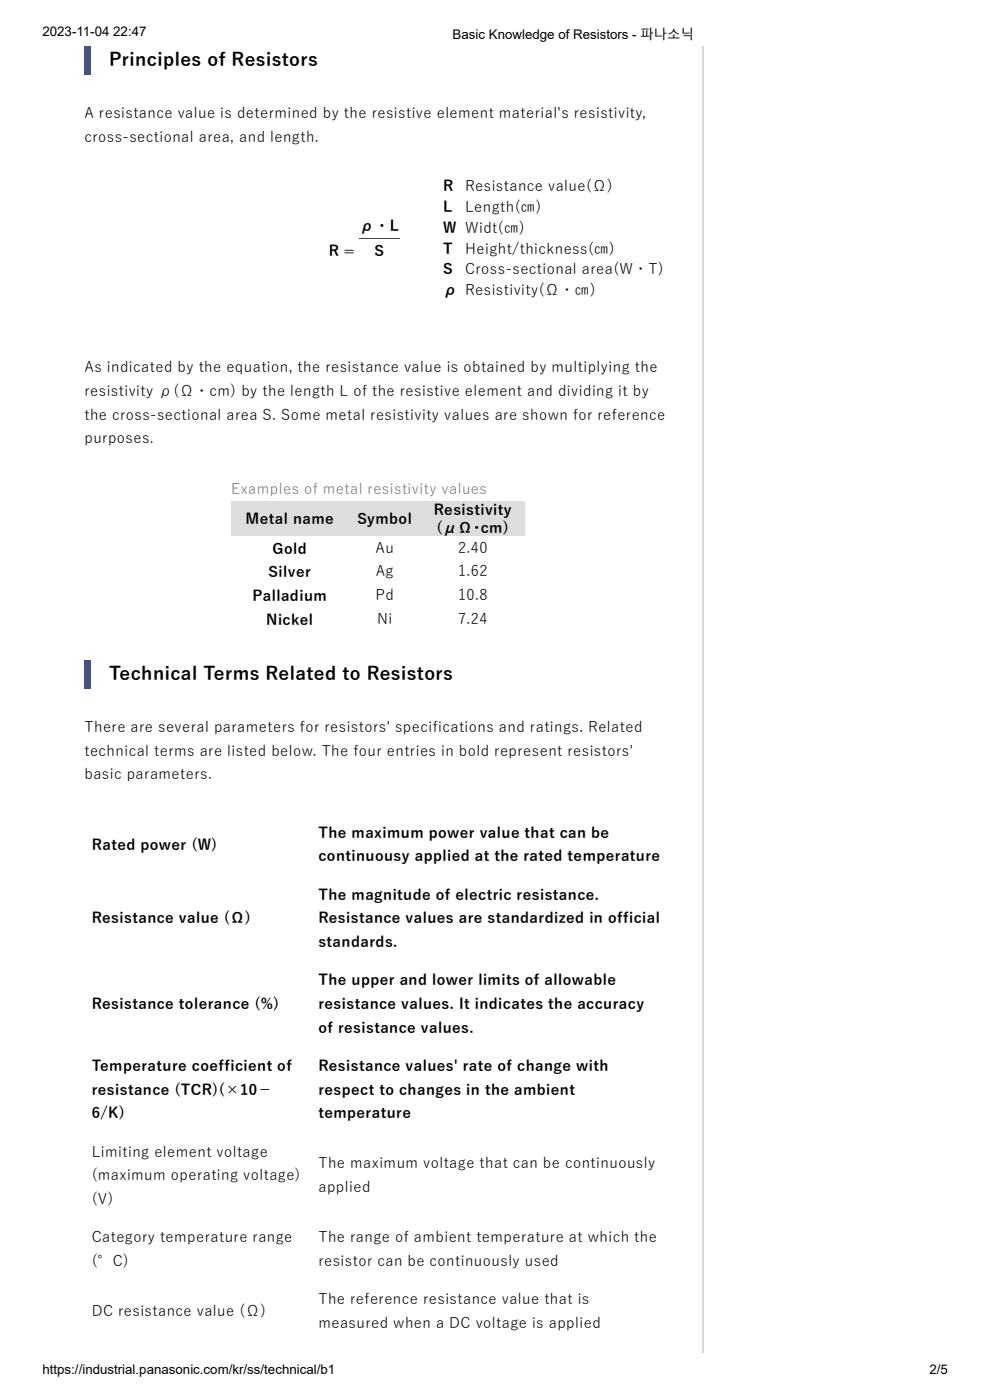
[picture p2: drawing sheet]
<svg xmlns="http://www.w3.org/2000/svg" width="210mm" height="297mm" viewBox="0 0 210 297" stroke-linecap="round" stroke-linejoin="round" font-family="sans-serif">
<defs><g id="words">
<g font-size="3.9">
<text x="23.1" y="14">Principles of Resistors</text>
<text x="23.1" y="144.3">Technical Terms Related to Resistors</text>
</g>
<g font-size="3.1">
<text x="17.9" y="25.1">A resistance value is determined by the resistive element material's resistivity,</text>
<text x="17.9" y="30.1">cross-sectional area, and length.</text>
<text x="94" y="40.5">R</text>
<text x="98.6" y="40.5">Resistance value(Ω)</text>
<text x="94" y="45">L</text>
<text x="98.6" y="45">Length(㎝)</text>
<text x="76.3" y="49">ρ・L</text>
<text x="94" y="49.4">W Widt(㎝)</text>
<text x="94" y="53.9">T</text>
<text x="98.6" y="53.9">Height/thickness(㎝)</text>
<text x="69.7" y="54.2">R =</text>
<text x="79.4" y="54.2">S</text>
<text x="94" y="58.1">S</text>
<text x="98.6" y="58.1">Cross-sectional area(W・T)</text>
<text x="94" y="62.6">ρ Resistivity(Ω・㎝)</text>
<text x="17.9" y="79">As indicated by the equation, the resistance value is obtained by multiplying the</text>
<text x="17.9" y="84">resistivity ρ(Ω・cm) by the length L of the resistive element and dividing it by</text>
<text x="17.9" y="89">the cross-sectional area S. Some metal resistivity values are shown for reference</text>
<text x="17.9" y="94.1">purposes.</text>
<text x="52" y="111.3">Metal name</text>
<text x="75.8" y="111.3">Symbol</text>
<text x="92" y="109.3">Resistivity</text>
<text x="92.6" y="113">(μΩ･cm)</text>
<text x="57.8" y="117.4">Gold</text>
<text x="79.6" y="117.2">Au</text>
<text x="97.1" y="117.2">2.40</text>
<text x="56.9" y="122.5">Silver</text>
<text x="79.6" y="122.3">Ag</text>
<text x="97.1" y="122.3">1.62</text>
<text x="53.5" y="127.5">Palladium</text>
<text x="79.6" y="127.3">Pd</text>
<text x="97.1" y="127.3">10.8</text>
<text x="56.4" y="132.5">Nickel</text>
<text x="79.9" y="132.3">Ni</text>
<text x="97.1" y="132.3">7.24</text>
<text x="17.9" y="155.3">There are several parameters for resistors' specifications and ratings. Related</text>
<text x="17.9" y="160.3">technical terms are listed below. The four entries in bold represent resistors'</text>
<text x="17.9" y="165.4">basic parameters.</text>
<text x="67.5" y="177.7">The maximum power value that can be</text>
<text x="19.5" y="180.3">Rated power (W)</text>
<text x="67.5" y="182.8">continuousy applied at the rated temperature</text>
<text x="67.5" y="190.9">The magnitude of electric resistance.</text>
<text x="19.5" y="195.9">Resistance value (Ω)</text>
<text x="67.5" y="195.9">Resistance values are standardized in official</text>
<text x="67.5" y="200.9">standards.</text>
<text x="67.5" y="209">The upper and lower limits of allowable</text>
<text x="19.5" y="214.1">Resistance tolerance (%)</text>
<text x="67.5" y="214.1">resistance values. It indicates the accuracy</text>
<text x="67.5" y="219.1">of resistance values.</text>
<text x="19.5" y="227.2">Temperature coefficient of</text>
<text x="67.5" y="227.2">Resistance values' rate of change with</text>
<text x="19.5" y="232.2">resistance (TCR)(×10－</text>
<text x="67.5" y="232.2">respect to changes in the ambient</text>
<text x="19.5" y="237.3">6/K)</text>
<text x="67.5" y="237.3">temperature</text>
<text x="19.5" y="245.4">Limiting element voltage</text>
<text x="19.5" y="250.4">(maximum operating voltage)</text>
<text x="67.5" y="247.9">The maximum voltage that can be continuously</text>
<text x="19.5" y="255.4">(V)</text>
<text x="67.5" y="252.9">applied</text>
<text x="19.5" y="263.5">Category temperature range</text>
<text x="67.5" y="263.5">The range of ambient temperature at which the</text>
<text x="19.5" y="268.6">(°C)</text>
<text x="67.5" y="268.6">resistor can be continuously used</text>
<text x="19.5" y="279.2">DC resistance value (Ω)</text>
<text x="67.5" y="276.7">The reference resistance value that is</text>
<text x="67.5" y="281.7">measured when a DC voltage is applied</text>
</g>
<text font-size="3.1" fill="#777" x="49" y="104.9">Examples of metal resistivity values</text>
<g font-size="2.8">
<text x="9" y="7.7">2023-11-04</text>
<text x="24" y="7.7">22:47</text>
<text x="96" y="8.2">Basic Knowledge of Resistors - 파나소닉</text>
<text x="9" y="291.6">https://industrial.panasonic.com/kr/ss/technical/b1</text>
<text x="197" y="291.6">2/5</text>
</g>
</g></defs>
<path d="M149.1 9.8v277.1" fill="none" stroke="#d6d6d6" stroke-width=".39"/>
<path d="M17.9 9.8h1.4v6h-1.4z" fill="#2f4ecf"/>
<g fill="#ddd">
<path d="M49 106.4h25v7.4h-25z"/>
<path d="M74 106.4h15.2v7.4h-15.2z"/>
<path d="M89.2 106.4h22.1v7.4h-22.1z"/>
</g>
<g fill="#fff">
<path d="M74 113.8h15.2v5h-15.2z"/>
<path d="M89.2 113.8h22.1v5h-22.1z"/>
<path d="M74 118.8h15.2v5h-15.2z"/>
<path d="M89.2 118.8h22.1v5h-22.1z"/>
<path d="M74 123.8h15.2v5h-15.2z"/>
<path d="M89.2 123.8h22.1v5h-22.1z"/>
<path d="M74 128.8h15.2v5.1h-15.2z"/>
<path d="M89.2 128.8h22.1v5.1h-22.1z"/>
</g>
<path d="M17.9 140.1h1.4v5.9h-1.4z" fill="#2f4ecf"/>
<g fill="#fff">
<path d="M17.9 172.7h48.1v13.2h-48.1z"/>
<path d="M66 172.7h76.4v13.2h-76.4z"/>
<path d="M17.9 185.9h48.1v18.1h-48.1z"/>
<path d="M66 185.9h76.4v18.1h-76.4z"/>
<path d="M17.9 204h48.1v18.2h-48.1z"/>
<path d="M66 204h76.4v18.2h-76.4z"/>
<path d="M17.9 222.2h48.1v18.2h-48.1z"/>
<path d="M66 222.2h76.4v18.2h-76.4z"/>
<path d="M17.9 240.4h48.1v18.1h-48.1z"/>
<path d="M66 240.4h76.4v18.1h-76.4z"/>
<path d="M17.9 258.5h48.1v13.2h-48.1z"/>
<path d="M66 258.5h76.4v13.2h-76.4z"/>
<path d="M17.9 271.7h48.1v13.1h-48.1z"/>
<path d="M66 271.7h76.4v13.1h-76.4z"/>
</g>
<path d="M76.3 50.7h8.5" fill="none" stroke="#444" stroke-width=".21"/>
<use href="#words"/>
</svg>
